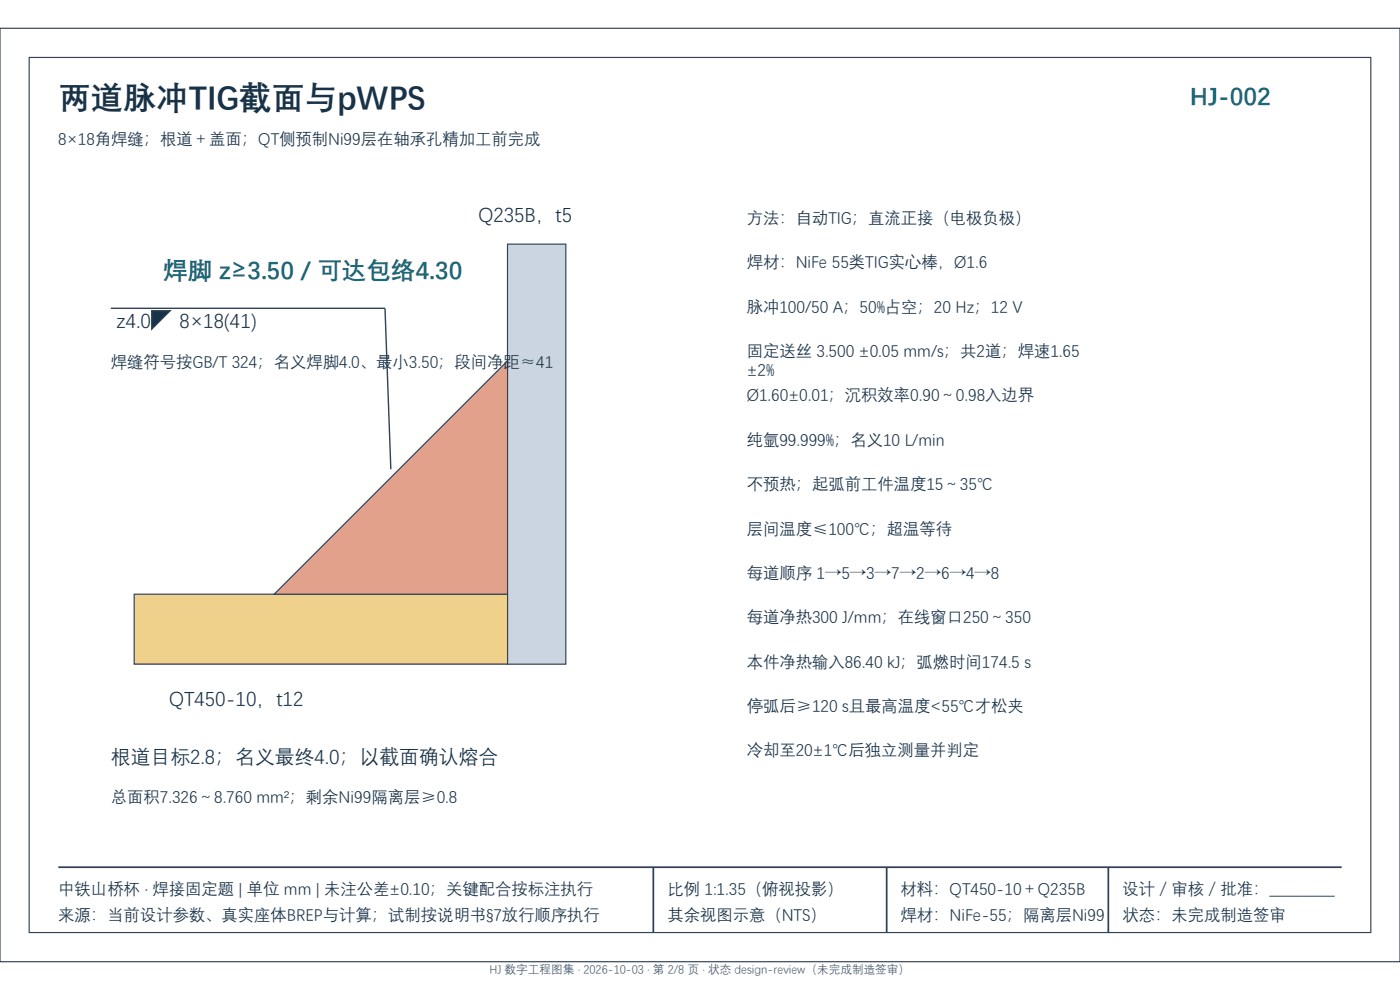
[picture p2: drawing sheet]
<svg xmlns="http://www.w3.org/2000/svg" width="297mm" height="210mm" viewBox="0 0 297 210" stroke-linecap="round" stroke-linejoin="round" font-family="sans-serif">
<defs><g id="words">
<text font-size="6.9" fill="#183247" x="12.4" y="22.8">两道脉冲TIG截面与pWPS</text>
<g font-size="5.2" fill="#176b7b">
<text x="252.5" y="22.1">HJ-002</text>
<text x="34.6" y="59">焊脚 z≥3.50 / 可达包络4.30</text>
</g>
<g font-size="4.2" fill="#183247">
<text x="101.5" y="46.8">Q235B，t5</text>
<text x="24.7" y="69.4">z4.0</text>
<text x="38.1" y="69.4">8×18(41)</text>
<text x="35.9" y="149.6">QT450-10，t12</text>
<text x="23.5" y="161.9">根道目标2.8；名义最终4.0；以截面确认熔合</text>
</g>
<g font-size="3.5" fill="#183247">
<text x="12.4" y="30.5">8×18角焊缝；根道＋盖面；QT侧预制Ni99层在轴承孔精加工前完成</text>
<text x="158.4" y="47.3">方法：自动TIG；直流正接（电极负极）</text>
<text x="158.4" y="56.7">焊材：NiFe 55类TIG实心棒，Ø1.6</text>
<text x="158.4" y="66.1">脉冲100/50 A；50%占空；20 Hz；12 V</text>
<text x="23.5" y="77.8">焊缝符号按GB/T 324；名义焊脚4.0、最小3.50；段间净距≈41</text>
<text x="158.4" y="75.5">固定送丝 3.500 ±0.05 mm/s；共2道；焊速1.65</text>
<text x="158.4" y="79.5">±2%</text>
<text x="158.4" y="85">Ø1.60±0.01；沉积效率0.90～0.98入边界</text>
<text x="158.4" y="94.4">纯氩99.999%；名义10 L/min</text>
<text x="158.4" y="103.8">不预热；起弧前工件温度15～35℃</text>
<text x="158.4" y="113.2">层间温度≤100℃；超温等待</text>
<text x="158.4" y="122.6">每道顺序 1→5→3→7→2→6→4→8</text>
<text x="158.4" y="132">每道净热300 J/mm；在线窗口250～350</text>
<text x="158.4" y="141.4">本件净热输入86.40 kJ；弧燃时间174.5 s</text>
<text x="158.4" y="150.8">停弧后≥120 s且最高温度&lt;55℃才松夹</text>
<text x="158.4" y="160.2">冷却至20±1℃后独立测量并判定</text>
<text x="23.5" y="170.1">总面积7.326～8.760 mm²；剩余Ni99隔离层≥0.8</text>
<text x="12.4" y="189.6">中铁山桥杯 · 焊接固定题 | 单位 mm | 未注公差±0.10；关键配合按标注执行</text>
<text x="141.6" y="189.6">比例 1:1.35（俯视投影）</text>
<text x="191.1" y="189.6">材料：QT450-10＋Q235B</text>
<text x="238.1" y="189.6">设计／审核／批准：＿＿＿＿</text>
<text x="12.4" y="195.1">来源：当前设计参数、真实座体BREP与计算；试制按说明书§7放行顺序执行</text>
<text x="141.6" y="195.1">其余视图示意（NTS）</text>
<text x="191.1" y="195.1">焊材：NiFe-55；隔离层Ni99</text>
<text x="238.1" y="195.1">状态：未完成制造签审</text>
</g>
<text font-size="2.5" fill="#475569" x="103.8" y="206.5">HJ 数字工程图集 · 2026-10-03 · 第 2/8 页 · 状态 design-review（未完成制造签审）</text>
</g></defs>
<g fill="#fff" stroke="#334155" stroke-width=".25">
<path d="M0 6h297v198h-297z" fill-rule="evenodd"/>
<path d="M6.2 12.2h284.6v185.6h-284.6z" fill-rule="evenodd"/>
</g>
<path d="M107.7 51.8h12.3v89.1h-12.3z" fill-rule="evenodd" fill="#cbd5e1" stroke="#334155" stroke-width=".25"/>
<path d="M28.5 126h79.2v14.9h-79.2z" fill-rule="evenodd" fill="#efd18b" stroke="#334155" stroke-width=".25"/>
<path d="M107.7 76.5v49.5h-49.5z" fill="#e2a18b" stroke="#334155" stroke-width=".25"/>
<path d="M23.5 65.4h58.2l1.2 34.2" fill="none" stroke="#334155" stroke-width=".3"/>
<path d="M32.2 65.9h3.9l-3.9 4z" fill="#183247" stroke="#334155" stroke-width=".25"/>
<path d="M12.4 184h272.2M138.6 184v13.8M188.1 184v13.8M235.1 184v13.8" fill="none" stroke="#334155" stroke-width=".37"/>
<use href="#words"/>
</svg>
